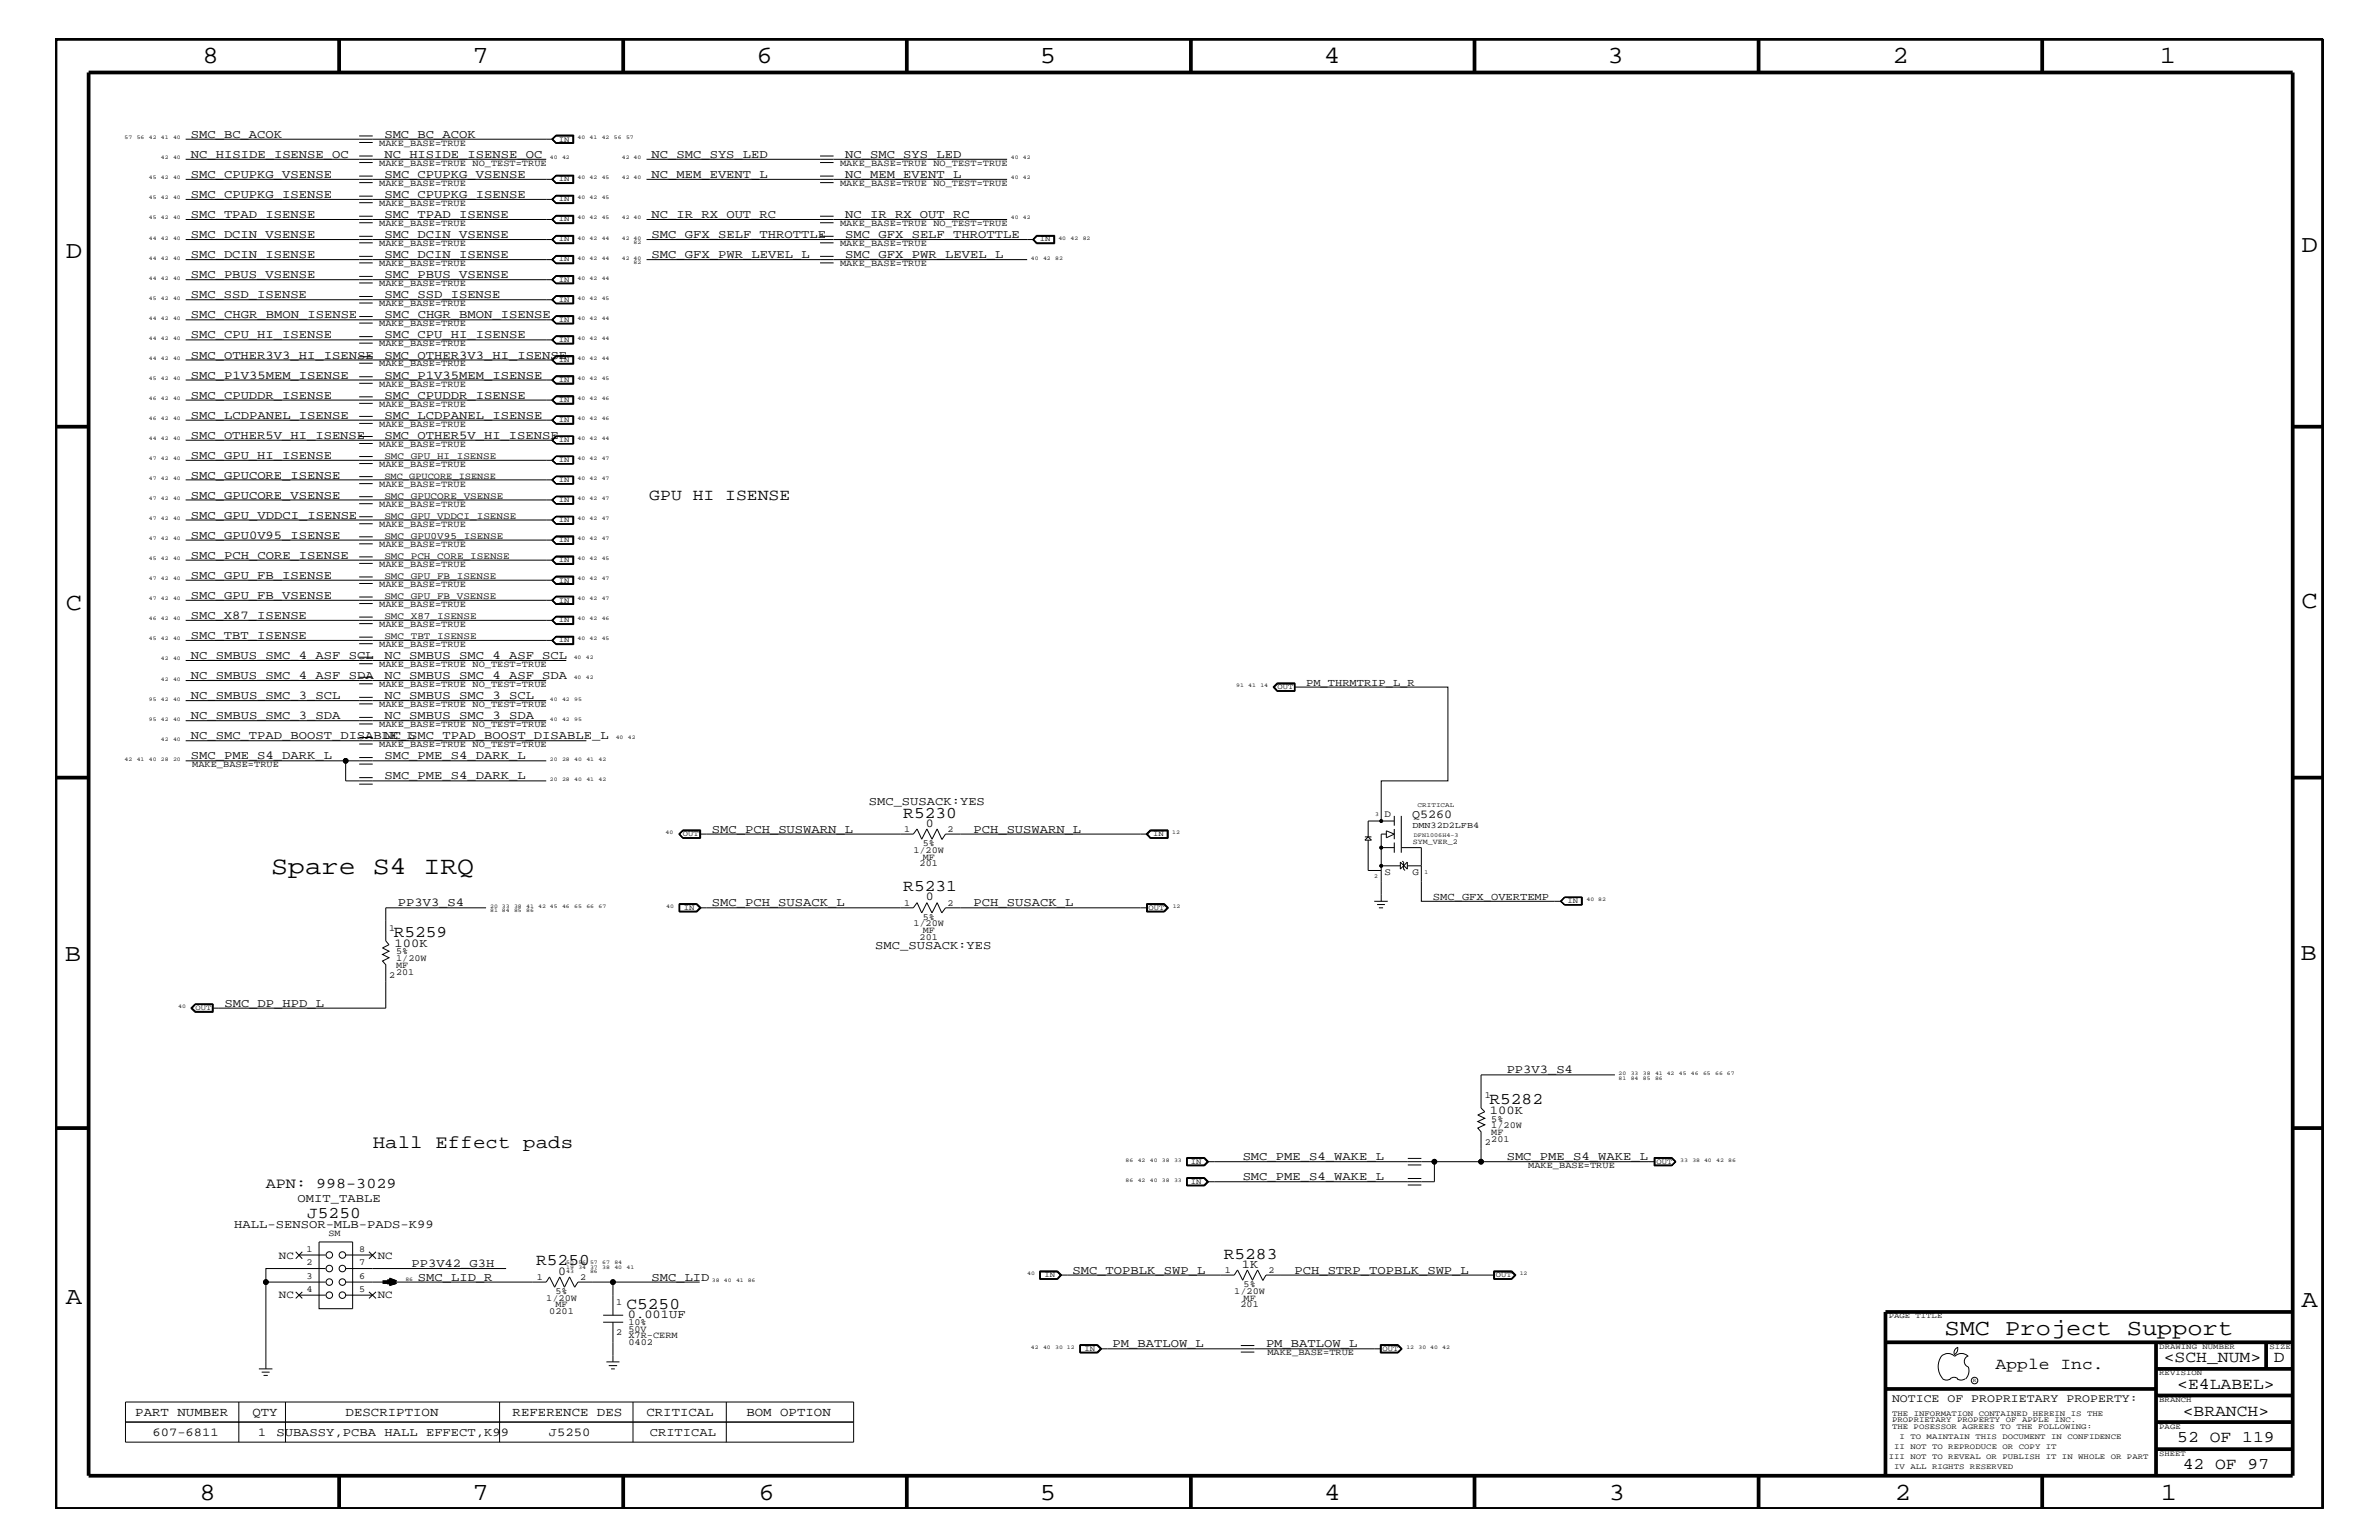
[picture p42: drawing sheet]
<svg xmlns="http://www.w3.org/2000/svg" width="432mm" height="279mm" viewBox="0 0 432 279" stroke-linecap="round" stroke-linejoin="round" font-family="sans-serif">
<defs><g id="words">
<text font-size="4.6" x="49.2" y="158.6">Spare S4 IRQ</text>
<g font-size="4.5">
<text x="36.7" y="11.5">8</text>
<text x="85.8" y="11.5">7</text>
<text x="137.3" y="11.5">6</text>
<text x="188.7" y="11.5">5</text>
<text x="240.3" y="11.5">4</text>
<text x="291.8" y="11.5">3</text>
<text x="343.5" y="11.5">2</text>
<text x="392" y="11.5">1</text>
<text x="11.9" y="46.8">D</text>
<text x="417.7" y="45.7">D</text>
<text x="11.9" y="110.6">C</text>
<text x="417.7" y="110.3">C</text>
<text x="11.8" y="174.3">B</text>
<text x="417.6" y="174.2">B</text>
<text x="11.9" y="236.7">A</text>
<text x="417.7" y="237.1">A</text>
<text x="36.2" y="272.1">8</text>
<text x="85.8" y="272.1">7</text>
<text x="137.7" y="272.1">6</text>
<text x="188.7" y="272.1">5</text>
<text x="240.4" y="272.1">4</text>
<text x="292" y="272.1">3</text>
<text x="343.9" y="272.1">2</text>
<text x="392.2" y="272.1">1</text>
</g>
<text font-size="4.1" x="352.9" y="242.3">SMC Project Support</text>
<text font-size="3.4" x="67.6" y="208.3">Hall Effect pads</text>
<g font-size="3">
<text x="117.9" y="90.7">GPU HI ISENSE</text>
<text x="164" y="148.4">R5230</text>
<text x="164" y="161.7">R5231</text>
<text x="71.5" y="170">R5259</text>
<text x="270.3" y="200.3">R5282</text>
<text x="55.8" y="220.9">J5250</text>
<text x="97.3" y="229.6">R5250</text>
<text x="222.1" y="228.4">R5283</text>
<text x="113.7" y="237.4">C5250</text>
<text x="362.2" y="248.4">Apple Inc.</text>
<text x="392.7" y="247.1">&lt;SCH_NUM&gt;</text>
<text x="395.2" y="252">&lt;E4LABEL&gt;</text>
<text x="412.7" y="247.1">D</text>
<text x="396.2" y="256.8">&lt;BRANCH&gt;</text>
<text x="395.2" y="261.6">52 OF 119</text>
<text x="396.2" y="266.6">42 OF 97</text>
</g>
<text font-size="2.7" x="48.3" y="215.6">APN: 998-3029</text>
<g font-size="2.3">
<text x="24.6" y="256.8">PART NUMBER</text>
<text x="45.8" y="256.8">QTY</text>
<text x="62.7" y="256.8">DESCRIPTION</text>
<text x="93" y="256.8">REFERENCE DES</text>
<text x="117.3" y="256.8">CRITICAL</text>
<text x="135.5" y="256.8">BOM OPTION</text>
</g>
<g font-size="2.2">
<text x="34.6" y="25">SMC_BC_ACOK</text>
<text x="34.6" y="28.6">NC_HISIDE_ISENSE_OC</text>
<text x="69.8" y="25">SMC_BC_ACOK</text>
<text x="69.8" y="28.6">NC_HISIDE_ISENSE_OC</text>
<text x="118.3" y="28.6">NC_SMC_SYS_LED</text>
<text x="153.4" y="28.6">NC_SMC_SYS_LED</text>
<text x="34.6" y="35.9">SMC_CPUPKG_ISENSE</text>
<text x="34.6" y="32.3">SMC_CPUPKG_VSENSE</text>
<text x="69.8" y="32.3">SMC_CPUPKG_VSENSE</text>
<text x="69.8" y="35.9">SMC_CPUPKG_ISENSE</text>
<text x="118.3" y="32.3">NC_MEM_EVENT_L</text>
<text x="153.4" y="32.3">NC_MEM_EVENT_L</text>
<text x="34.6" y="39.6">SMC_TPAD_ISENSE</text>
<text x="69.8" y="39.6">SMC_TPAD_ISENSE</text>
<text x="118.3" y="39.6">NC_IR_RX_OUT_RC</text>
<text x="153.4" y="39.6">NC_IR_RX_OUT_RC</text>
<text x="34.6" y="43.2">SMC_DCIN_VSENSE</text>
<text x="34.6" y="46.8">SMC_DCIN_ISENSE</text>
<text x="69.8" y="46.8">SMC_DCIN_ISENSE</text>
<text x="69.8" y="43.2">SMC_DCIN_VSENSE</text>
<text x="118.3" y="46.8">SMC_GFX_PWR_LEVEL_L</text>
<text x="118.3" y="43.2">SMC_GFX_SELF_THROTTLE</text>
<text x="153.4" y="43.2">SMC_GFX_SELF_THROTTLE</text>
<text x="153.4" y="46.8">SMC_GFX_PWR_LEVEL_L</text>
<text x="34.6" y="50.5">SMC_PBUS_VSENSE</text>
<text x="69.8" y="50.5">SMC_PBUS_VSENSE</text>
<text x="34.6" y="54.1">SMC_SSD_ISENSE</text>
<text x="34.6" y="57.8">SMC_CHGR_BMON_ISENSE</text>
<text x="69.8" y="57.8">SMC_CHGR_BMON_ISENSE</text>
<text x="69.8" y="54.1">SMC_SSD_ISENSE</text>
<text x="34.6" y="61.4">SMC_CPU_HI_ISENSE</text>
<text x="34.6" y="65.1">SMC_OTHER3V3_HI_ISENSE</text>
<text x="69.8" y="65.1">SMC_OTHER3V3_HI_ISENSE</text>
<text x="69.8" y="61.4">SMC_CPU_HI_ISENSE</text>
<text x="34.6" y="68.7">SMC_P1V35MEM_ISENSE</text>
<text x="69.8" y="68.7">SMC_P1V35MEM_ISENSE</text>
<text x="34.6" y="76">SMC_LCDPANEL_ISENSE</text>
<text x="34.6" y="72.3">SMC_CPUDDR_ISENSE</text>
<text x="69.8" y="76">SMC_LCDPANEL_ISENSE</text>
<text x="69.8" y="72.3">SMC_CPUDDR_ISENSE</text>
<text x="34.6" y="79.6">SMC_OTHER5V_HI_ISENSE</text>
<text x="34.6" y="83.3">SMC_GPU_HI_ISENSE</text>
<text x="69.8" y="79.6">SMC_OTHER5V_HI_ISENSE</text>
<text x="34.6" y="86.9">SMC_GPUCORE_ISENSE</text>
<text x="34.6" y="94.2">SMC_GPU_VDDCI_ISENSE</text>
<text x="34.6" y="90.5">SMC_GPUCORE_VSENSE</text>
<text x="34.6" y="101.4">SMC_PCH_CORE_ISENSE</text>
<text x="34.6" y="97.7">SMC_GPU0V95_ISENSE</text>
<text x="34.6" y="105">SMC_GPU_FB_ISENSE</text>
<text x="34.6" y="108.7">SMC_GPU_FB_VSENSE</text>
<text x="34.6" y="112.3">SMC_X87_ISENSE</text>
<text x="34.6" y="115.9">SMC_TBT_ISENSE</text>
<text x="34.6" y="119.6">NC_SMBUS_SMC_4_ASF_SCL</text>
<text x="69.8" y="119.6">NC_SMBUS_SMC_4_ASF_SCL</text>
<text x="34.6" y="123.2">NC_SMBUS_SMC_4_ASF_SDA</text>
<text x="69.8" y="123.2">NC_SMBUS_SMC_4_ASF_SDA</text>
<text x="34.6" y="130.5">NC_SMBUS_SMC_3_SDA</text>
<text x="34.6" y="126.9">NC_SMBUS_SMC_3_SCL</text>
<text x="69.8" y="126.9">NC_SMBUS_SMC_3_SCL</text>
<text x="69.8" y="130.5">NC_SMBUS_SMC_3_SDA</text>
<text x="34.6" y="134.1">NC_SMC_TPAD_BOOST_DISABLE_L</text>
<text x="34.6" y="137.8">SMC_PME_S4_DARK_L</text>
<text x="69.8" y="134.1">NC_SMC_TPAD_BOOST_DISABLE_L</text>
<text x="69.8" y="137.8">SMC_PME_S4_DARK_L</text>
<text x="69.8" y="141.4">SMC_PME_S4_DARK_L</text>
<text x="157.7" y="146">SMC_SUSACK:YES</text>
<text x="256.3" y="148.4">Q5260</text>
<text x="129.2" y="151.1">SMC_PCH_SUSWARN_L</text>
<text x="168" y="150.1">0</text>
<text x="176.7" y="151.1">PCH_SUSWARN_L</text>
<text x="72.2" y="164.5">PP3V3_S4</text>
<text x="129.2" y="164.5">SMC_PCH_SUSACK_L</text>
<text x="168" y="163.4">0</text>
<text x="176.7" y="164.5">PCH_SUSACK_L</text>
<text x="71.6" y="171.8">100K</text>
<text x="158.9" y="172.2">SMC_SUSACK:YES</text>
<text x="40.7" y="182.7">SMC_DP_HPD_L</text>
<text x="273.5" y="194.8">PP3V3_S4</text>
<text x="270.4" y="202.1">100K</text>
<text x="225.6" y="210.5">SMC_PME_S4_WAKE_L</text>
<text x="225.6" y="214.2">SMC_PME_S4_WAKE_L</text>
<text x="273.5" y="210.5">SMC_PME_S4_WAKE_L</text>
<text x="54" y="218">OMIT_TABLE</text>
<text x="42.5" y="222.9">HALL-SENSOR-MLB-PADS-K99</text>
<text x="74.7" y="229.9">PP3V42_G3H</text>
<text x="75.9" y="232.4">SMC_LID_R</text>
<text x="101.3" y="231.3">0</text>
<text x="118.3" y="232.4">SMC_LID</text>
<text x="194.6" y="231.1">SMC_TOPBLK_SWP_L</text>
<text x="225.4" y="230.1">1K</text>
<text x="234.9" y="231.1">PCH_STRP_TOPBLK_SWP_L</text>
<text x="114" y="239.2">0.001UF</text>
<text x="201.9" y="244.5">PM_BATLOW_L</text>
<text x="229.8" y="244.5">PM_BATLOW_L</text>
<text x="27.7" y="260.5">607-6811</text>
<text x="46.9" y="260.5">1</text>
<text x="50.2" y="260.5">SUBASSY,PCBA HALL EFFECT,K99</text>
<text x="99.6" y="260.5">J5250</text>
<text x="117.9" y="260.5">CRITICAL</text>
</g>
<text font-size="2.1" x="343.4" y="254.4">NOTICE OF PROPRIETARY PROPERTY:</text>
<g font-size="2">
<text x="50.6" y="228.4">NC</text>
<text x="68.6" y="228.4">NC</text>
<text x="50.6" y="235.6">NC</text>
<text x="68.6" y="235.6">NC</text>
</g>
<g font-size="1.9">
<text x="237.1" y="124.4">PM_THRMTRIP_L_R</text>
<text x="260.1" y="163.3">SMC_GFX_OVERTEMP</text>
</g>
<g font-size="1.8">
<text x="69.8" y="83.3">SMC_GPU_HI_ISENSE</text>
<text x="69.8" y="94.2">SMC_GPU_VDDCI_ISENSE</text>
<text x="69.8" y="90.5">SMC_GPUCORE_VSENSE</text>
<text x="69.8" y="97.7">SMC_GPU0V95_ISENSE</text>
<text x="69.8" y="101.4">SMC_PCH_CORE_ISENSE</text>
<text x="69.8" y="105">SMC_GPU_FB_ISENSE</text>
<text x="69.8" y="112.3">SMC_X87_ISENSE</text>
<text x="69.8" y="108.7">SMC_GPU_FB_VSENSE</text>
<text x="69.8" y="115.9">SMC_TBT_ISENSE</text>
<text x="251.3" y="148.2">D</text>
<text x="251.3" y="158.8">S</text>
<text x="256.4" y="158.8">G</text>
</g>
<g font-size="1.7">
<text x="68.8" y="26.5">MAKE_BASE=TRUE</text>
<text x="68.8" y="33.7">MAKE_BASE=TRUE</text>
<text x="68.8" y="30.2">MAKE_BASE=TRUE NO_TEST=TRUE</text>
<text x="152.5" y="33.7">MAKE_BASE=TRUE NO_TEST=TRUE</text>
<text x="152.5" y="30.2">MAKE_BASE=TRUE NO_TEST=TRUE</text>
<text x="68.8" y="41">MAKE_BASE=TRUE</text>
<text x="68.8" y="37.4">MAKE_BASE=TRUE</text>
<text x="152.5" y="41">MAKE_BASE=TRUE NO_TEST=TRUE</text>
<text x="68.8" y="44.6">MAKE_BASE=TRUE</text>
<text x="152.5" y="44.6">MAKE_BASE=TRUE</text>
<text x="68.8" y="51.9">MAKE_BASE=TRUE</text>
<text x="68.8" y="48.3">MAKE_BASE=TRUE</text>
<text x="152.5" y="48.3">MAKE_BASE=TRUE</text>
<text x="68.8" y="59.2">MAKE_BASE=TRUE</text>
<text x="68.8" y="55.6">MAKE_BASE=TRUE</text>
<text x="68.8" y="62.9">MAKE_BASE=TRUE</text>
<text x="68.8" y="70.1">MAKE_BASE=TRUE</text>
<text x="68.8" y="66.5">MAKE_BASE=TRUE</text>
<text x="68.8" y="77.4">MAKE_BASE=TRUE</text>
<text x="68.8" y="73.8">MAKE_BASE=TRUE</text>
<text x="68.8" y="81.1">MAKE_BASE=TRUE</text>
<text x="68.8" y="88.3">MAKE_BASE=TRUE</text>
<text x="68.8" y="84.7">MAKE_BASE=TRUE</text>
<text x="69.8" y="86.9">SMC_GPUCORE_ISENSE</text>
<text x="68.8" y="95.6">MAKE_BASE=TRUE</text>
<text x="68.8" y="92">MAKE_BASE=TRUE</text>
<text x="68.8" y="99.3">MAKE_BASE=TRUE</text>
<text x="68.8" y="106.5">MAKE_BASE=TRUE</text>
<text x="68.8" y="102.9">MAKE_BASE=TRUE</text>
<text x="68.8" y="113.7">MAKE_BASE=TRUE</text>
<text x="68.8" y="110.2">MAKE_BASE=TRUE</text>
<text x="68.8" y="117.4">MAKE_BASE=TRUE</text>
<text x="68.8" y="124.7">MAKE_BASE=TRUE NO_TEST=TRUE</text>
<text x="68.8" y="121">MAKE_BASE=TRUE NO_TEST=TRUE</text>
<text x="68.8" y="128.3">MAKE_BASE=TRUE NO_TEST=TRUE</text>
<text x="68.8" y="131.9">MAKE_BASE=TRUE NO_TEST=TRUE</text>
<text x="68.8" y="135.6">MAKE_BASE=TRUE NO_TEST=TRUE</text>
<text x="34.9" y="139.2">MAKE_BASE=TRUE</text>
<text x="164.1" y="151">1</text>
<text x="165.8" y="154.7">1/20W</text>
<text x="167.5" y="153.5">5%</text>
<text x="167.5" y="156">MF</text>
<text x="172" y="151">2</text>
<text x="166.9" y="157.2">201</text>
<text x="164.1" y="164.4">1</text>
<text x="167.5" y="166.9">5%</text>
<text x="172" y="164.4">2</text>
<text x="70.6" y="168.9">1</text>
<text x="71.9" y="173.2">5%</text>
<text x="165.8" y="168.1">1/20W</text>
<text x="166.9" y="170.5">201</text>
<text x="167.5" y="169.3">MF</text>
<text x="70.6" y="177.4">2</text>
<text x="71.9" y="174.4">1/20W</text>
<text x="71.9" y="176.8">201</text>
<text x="71.9" y="175.6">MF</text>
<text x="269.5" y="199.2">1</text>
<text x="270.7" y="203.5">5%</text>
<text x="269.5" y="207.7">2</text>
<text x="270.7" y="204.7">1/20W</text>
<text x="270.7" y="207.1">201</text>
<text x="270.7" y="205.9">MF</text>
<text x="277.4" y="211.9">MAKE_BASE=TRUE</text>
<text x="55.6" y="227.1">1</text>
<text x="59.6" y="224.3">SM</text>
<text x="65.2" y="227.1">8</text>
<text x="55.6" y="232">3</text>
<text x="55.6" y="229.6">2</text>
<text x="65.2" y="229.6">7</text>
<text x="65.2" y="232">6</text>
<text x="97.5" y="232.2">1</text>
<text x="105.3" y="232.2">2</text>
<text x="222.3" y="231">1</text>
<text x="225.7" y="233.5">5%</text>
<text x="230.2" y="231">2</text>
<text x="55.6" y="234.4">4</text>
<text x="65.2" y="234.4">5</text>
<text x="99.1" y="236">1/20W</text>
<text x="99.7" y="238.4">0201</text>
<text x="100.8" y="234.7">5%</text>
<text x="100.8" y="237.2">MF</text>
<text x="111.8" y="236.8">1</text>
<text x="224" y="234.7">1/20W</text>
<text x="225.2" y="237.2">201</text>
<text x="225.7" y="236">MF</text>
<text x="111.8" y="242.3">2</text>
<text x="114" y="241.6">50V</text>
<text x="114" y="240.5">10%</text>
<text x="114" y="244">0402</text>
<text x="114" y="242.8">X7R-CERM</text>
<text x="230" y="245.9">MAKE_BASE=TRUE</text>
</g>
<text font-size="1.6" x="256.4" y="150.2">DMN32D2LFB4</text>
<g font-size="1.4">
<text x="101.4" y="25.7">IN</text>
<text x="101.4" y="32.9">IN</text>
<text x="101.4" y="40.2">IN</text>
<text x="101.4" y="36.5">IN</text>
<text x="101.4" y="47.4">IN</text>
<text x="101.4" y="43.8">IN</text>
<text x="188.7" y="43.8">IN</text>
<text x="101.4" y="51.1">IN</text>
<text x="101.4" y="58.4">IN</text>
<text x="101.4" y="54.7">IN</text>
<text x="101.4" y="65.6">IN</text>
<text x="101.4" y="62">IN</text>
<text x="101.4" y="69.3">IN</text>
<text x="101.4" y="76.6">IN</text>
<text x="101.4" y="72.9">IN</text>
<text x="101.4" y="80.2">IN</text>
<text x="101.4" y="83.8">IN</text>
<text x="101.4" y="87.5">IN</text>
<text x="101.4" y="94.8">IN</text>
<text x="101.4" y="91.1">IN</text>
<text x="101.4" y="98.4">IN</text>
<text x="101.4" y="102.1">IN</text>
<text x="101.4" y="105.7">IN</text>
<text x="101.4" y="109.3">IN</text>
<text x="101.4" y="112.9">IN</text>
<text x="101.4" y="116.5">IN</text>
<text x="231.9" y="125.1">OUT</text>
<text x="124" y="151.8">OUT</text>
<text x="209.3" y="151.8">IN</text>
<text x="256.5" y="153.2">SYM_VER_2</text>
<text x="124.1" y="165">IN</text>
<text x="208.4" y="165">OUT</text>
<text x="284.5" y="163.9">IN</text>
<text x="35.5" y="183.2">OUT</text>
<text x="216.2" y="214.7">IN</text>
<text x="216.2" y="211.1">IN</text>
<text x="300.7" y="211.1">OUT</text>
<text x="189.6" y="231.8">IN</text>
<text x="271.5" y="231.8">OUT</text>
<text x="342.8" y="239.2">PAGE TITLE</text>
<text x="196.8" y="245.1">IN</text>
<text x="251" y="245.1">OUT</text>
<text x="391.9" y="244.7">DRAWING NUMBER</text>
<text x="411.9" y="244.7">SIZE</text>
<text x="391.9" y="249.5">REVISION</text>
<text x="343.4" y="256.8">THE INFORMATION CONTAINED HEREIN IS THE</text>
<text x="391.9" y="254.4">BRANCH</text>
<text x="343.4" y="258">PROPRIETARY PROPERTY OF APPLE INC.</text>
<text x="343.4" y="259.3">THE POSESSOR AGREES TO THE FOLLOWING:</text>
<text x="343.8" y="262.9">II NOT TO REPRODUCE OR COPY IT</text>
<text x="344.8" y="261.1">I TO MAINTAIN THIS DOCUMENT IN CONFIDENCE</text>
<text x="391.9" y="259.3">PAGE</text>
<text x="342.8" y="264.7">III NOT TO REVEAL OR PUBLISH IT IN WHOLE OR PART</text>
<text x="343.8" y="266.6">IV ALL RIGHTS RESERVED</text>
<text x="391.9" y="264.1">SHEET</text>
</g>
<text font-size="1.2" x="257.3" y="146.5">CRITICAL</text>
<g font-size="1.1">
<text x="249.6" y="148.1">3</text>
<text x="256.6" y="151.8">DFN1006H4-3</text>
<text x="249.4" y="159.4">2</text>
<text x="258.6" y="158.6">1</text>
</g>
<g font-size="1">
<text x="22.6" y="25.3">57</text>
<text x="24.8" y="25.3">56</text>
<text x="27" y="25.3">42</text>
<text x="29.2" y="25.3">41</text>
<text x="29.2" y="28.9">42</text>
<text x="31.4" y="25.3">40</text>
<text x="31.4" y="28.9">40</text>
<text x="99.8" y="28.9">40</text>
<text x="102" y="28.9">42</text>
<text x="104.8" y="25.3">40</text>
<text x="107" y="25.3">41</text>
<text x="109.2" y="25.3">42</text>
<text x="111.4" y="25.3">56</text>
<text x="112.9" y="28.9">42 40</text>
<text x="113.6" y="25.3">57</text>
<text x="183.5" y="28.9">40</text>
<text x="185.7" y="28.9">42</text>
<text x="27" y="32.5">45</text>
<text x="29.2" y="32.5">42</text>
<text x="31.4" y="32.5">40</text>
<text x="104.8" y="32.5">40</text>
<text x="107" y="32.5">42</text>
<text x="109.2" y="32.5">45</text>
<text x="112.9" y="32.5">42 40</text>
<text x="183.5" y="32.5">40</text>
<text x="185.7" y="32.5">42</text>
<text x="27" y="36.2">45</text>
<text x="27" y="39.8">45</text>
<text x="29.2" y="36.2">42</text>
<text x="29.2" y="39.8">42</text>
<text x="31.4" y="36.2">40</text>
<text x="31.4" y="39.8">40</text>
<text x="104.8" y="39.8">40</text>
<text x="104.8" y="36.2">40</text>
<text x="107" y="39.8">42</text>
<text x="107" y="36.2">42</text>
<text x="109.2" y="39.8">45</text>
<text x="109.2" y="36.2">45</text>
<text x="112.9" y="39.8">42 40</text>
<text x="183.5" y="39.8">40</text>
<text x="185.7" y="39.8">42</text>
<text x="27" y="43.5">44</text>
<text x="27" y="47.1">44</text>
<text x="29.2" y="43.5">42</text>
<text x="29.2" y="47.1">42</text>
<text x="31.4" y="43.5">40</text>
<text x="31.4" y="47.1">40</text>
<text x="104.8" y="47.1">40</text>
<text x="104.8" y="43.5">40</text>
<text x="107" y="47.1">42</text>
<text x="107" y="43.5">42</text>
<text x="109.2" y="47.1">44</text>
<text x="109.2" y="43.5">44</text>
<text x="112.9" y="43.5">42 40</text>
<text x="112.9" y="47.1">42 40</text>
<text x="115" y="44.3">82</text>
<text x="115" y="47.9">82</text>
<text x="187.1" y="47.1">40</text>
<text x="189.3" y="47.1">42</text>
<text x="191.5" y="47.1">82</text>
<text x="192.1" y="43.5">40</text>
<text x="194.3" y="43.5">42</text>
<text x="196.5" y="43.5">82</text>
<text x="27" y="50.7">44</text>
<text x="29.2" y="50.7">42</text>
<text x="31.4" y="50.7">40</text>
<text x="104.8" y="50.7">40</text>
<text x="107" y="50.7">42</text>
<text x="109.2" y="50.7">44</text>
<text x="27" y="54.4">45</text>
<text x="27" y="58">44</text>
<text x="29.2" y="54.4">42</text>
<text x="29.2" y="58">42</text>
<text x="31.4" y="54.4">40</text>
<text x="31.4" y="58">40</text>
<text x="104.8" y="58">40</text>
<text x="104.8" y="54.4">40</text>
<text x="107" y="58">42</text>
<text x="107" y="54.4">42</text>
<text x="109.2" y="58">44</text>
<text x="109.2" y="54.4">45</text>
<text x="27" y="61.7">44</text>
<text x="27" y="65.3">44</text>
<text x="29.2" y="61.7">42</text>
<text x="29.2" y="65.3">42</text>
<text x="31.4" y="61.7">40</text>
<text x="31.4" y="65.3">40</text>
<text x="104.8" y="65.3">40</text>
<text x="104.8" y="61.7">40</text>
<text x="107" y="65.3">42</text>
<text x="107" y="61.7">42</text>
<text x="109.2" y="65.3">44</text>
<text x="109.2" y="61.7">44</text>
<text x="27" y="68.9">45</text>
<text x="29.2" y="68.9">42</text>
<text x="31.4" y="68.9">40</text>
<text x="104.8" y="68.9">40</text>
<text x="107" y="68.9">42</text>
<text x="109.2" y="68.9">45</text>
<text x="27" y="76.2">46</text>
<text x="27" y="72.6">46</text>
<text x="29.2" y="76.2">42</text>
<text x="29.2" y="72.6">42</text>
<text x="31.4" y="76.2">40</text>
<text x="31.4" y="72.6">40</text>
<text x="104.8" y="76.2">40</text>
<text x="104.8" y="72.6">40</text>
<text x="107" y="76.2">42</text>
<text x="107" y="72.6">42</text>
<text x="109.2" y="76.2">46</text>
<text x="109.2" y="72.6">46</text>
<text x="27" y="79.9">44</text>
<text x="27" y="83.5">47</text>
<text x="29.2" y="79.9">42</text>
<text x="29.2" y="83.5">42</text>
<text x="31.4" y="79.9">40</text>
<text x="31.4" y="83.5">40</text>
<text x="104.8" y="79.9">40</text>
<text x="104.8" y="83.5">40</text>
<text x="107" y="79.9">42</text>
<text x="107" y="83.5">42</text>
<text x="109.2" y="79.9">44</text>
<text x="109.2" y="83.5">47</text>
<text x="27" y="87.1">47</text>
<text x="29.2" y="87.1">42</text>
<text x="31.4" y="87.1">40</text>
<text x="104.8" y="87.1">40</text>
<text x="107" y="87.1">42</text>
<text x="109.2" y="87.1">47</text>
<text x="27" y="94.3">47</text>
<text x="27" y="90.7">47</text>
<text x="29.2" y="94.3">42</text>
<text x="29.2" y="90.7">42</text>
<text x="31.4" y="94.3">40</text>
<text x="31.4" y="90.7">40</text>
<text x="104.8" y="94.3">40</text>
<text x="104.8" y="90.7">40</text>
<text x="107" y="94.3">42</text>
<text x="107" y="90.7">42</text>
<text x="109.2" y="94.3">47</text>
<text x="109.2" y="90.7">47</text>
<text x="27" y="101.6">45</text>
<text x="27" y="98">47</text>
<text x="29.2" y="101.6">42</text>
<text x="29.2" y="98">42</text>
<text x="31.4" y="101.6">40</text>
<text x="31.4" y="98">40</text>
<text x="104.8" y="101.6">40</text>
<text x="104.8" y="98">40</text>
<text x="107" y="101.6">42</text>
<text x="107" y="98">42</text>
<text x="109.2" y="101.6">45</text>
<text x="109.2" y="98">47</text>
<text x="27" y="105.3">47</text>
<text x="29.2" y="105.3">42</text>
<text x="31.4" y="105.3">40</text>
<text x="104.8" y="105.3">40</text>
<text x="107" y="105.3">42</text>
<text x="109.2" y="105.3">47</text>
<text x="27" y="108.9">47</text>
<text x="27" y="112.6">46</text>
<text x="29.2" y="108.9">42</text>
<text x="29.2" y="112.6">42</text>
<text x="31.4" y="108.9">40</text>
<text x="31.4" y="112.6">40</text>
<text x="104.8" y="108.9">40</text>
<text x="104.8" y="112.6">40</text>
<text x="107" y="108.9">42</text>
<text x="107" y="112.6">42</text>
<text x="109.2" y="108.9">47</text>
<text x="109.2" y="112.6">46</text>
<text x="27" y="116.2">45</text>
<text x="29.2" y="116.2">42</text>
<text x="29.2" y="119.8">42</text>
<text x="31.4" y="116.2">40</text>
<text x="31.4" y="119.8">40</text>
<text x="104.1" y="119.6">40</text>
<text x="104.8" y="116.2">40</text>
<text x="106.3" y="119.6">42</text>
<text x="107" y="116.2">42</text>
<text x="109.2" y="116.2">45</text>
<text x="29.2" y="123.5">42</text>
<text x="31.4" y="123.5">40</text>
<text x="104.1" y="123.2">40</text>
<text x="106.3" y="123.2">42</text>
<text x="224.4" y="124.7">91</text>
<text x="226.6" y="124.7">41</text>
<text x="228.8" y="124.7">14</text>
<text x="27" y="130.8">95</text>
<text x="27" y="127.1">95</text>
<text x="29.2" y="130.8">42</text>
<text x="29.2" y="127.1">42</text>
<text x="31.4" y="130.8">40</text>
<text x="31.4" y="127.1">40</text>
<text x="99.8" y="127.1">40</text>
<text x="99.8" y="130.8">40</text>
<text x="102" y="127.1">42</text>
<text x="102" y="130.8">42</text>
<text x="104.2" y="127.1">95</text>
<text x="104.2" y="130.8">95</text>
<text x="29.2" y="134.4">42</text>
<text x="31.4" y="134.4">40</text>
<text x="111.8" y="134.1">40</text>
<text x="114" y="134.1">42</text>
<text x="22.6" y="138">42</text>
<text x="24.8" y="138">41</text>
<text x="27" y="138">40</text>
<text x="29.2" y="138">28</text>
<text x="31.4" y="138">20</text>
<text x="99.8" y="138">20</text>
<text x="99.8" y="141.7">20</text>
<text x="102" y="138">28</text>
<text x="102" y="141.7">28</text>
<text x="104.2" y="138">40</text>
<text x="104.2" y="141.7">40</text>
<text x="106.4" y="138">41</text>
<text x="106.4" y="141.7">41</text>
<text x="108.6" y="138">42</text>
<text x="108.6" y="141.7">42</text>
<text x="120.8" y="151.3">40</text>
<text x="212.8" y="151.3">12</text>
<text x="89" y="164.7">20 33</text>
<text x="89" y="165.6">81 84</text>
<text x="93.3" y="164.7">38</text>
<text x="93.3" y="165.6">85</text>
<text x="95.5" y="164.7">41</text>
<text x="95.5" y="165.6">86</text>
<text x="97.7" y="164.7">42 45</text>
<text x="102" y="164.7">46</text>
<text x="104.2" y="164.7">65</text>
<text x="106.4" y="164.7">66</text>
<text x="108.6" y="164.7">67</text>
<text x="120.9" y="164.7">40</text>
<text x="212.9" y="164.7">12</text>
<text x="288" y="163.5">40 82</text>
<text x="32.3" y="182.9">40</text>
<text x="293.8" y="195">20</text>
<text x="293.8" y="195.9">81</text>
<text x="296" y="195">33</text>
<text x="296" y="195.9">84</text>
<text x="298.2" y="195">38</text>
<text x="298.2" y="195.9">85</text>
<text x="300.4" y="195">41 42</text>
<text x="300.4" y="195.9">86</text>
<text x="304.7" y="195">45</text>
<text x="306.9" y="195">46</text>
<text x="309.1" y="195">65</text>
<text x="311.3" y="195">66 67</text>
<text x="204.3" y="214.4">86</text>
<text x="204.3" y="210.8">86</text>
<text x="206.5" y="214.4">42</text>
<text x="206.5" y="210.8">42</text>
<text x="208.7" y="214.4">40</text>
<text x="208.7" y="210.8">40</text>
<text x="210.9" y="214.4">38</text>
<text x="210.9" y="210.8">38</text>
<text x="213.1" y="214.4">33</text>
<text x="213.1" y="210.8">33</text>
<text x="305" y="210.8">33</text>
<text x="307.2" y="210.8">38 40</text>
<text x="311.5" y="210.8">42</text>
<text x="313.7" y="210.8">86</text>
<text x="73.6" y="232.4">86</text>
<text x="102.8" y="230.2">19</text>
<text x="102.8" y="231">43</text>
<text x="102.8" y="229.3">50</text>
<text x="105" y="230.2">34 37</text>
<text x="105" y="229.3">56 57</text>
<text x="107.1" y="231">86</text>
<text x="109.3" y="230.2">38</text>
<text x="109.3" y="229.3">67</text>
<text x="111.5" y="230.2">40</text>
<text x="111.5" y="229.3">84</text>
<text x="113.7" y="230.2">41</text>
<text x="129.2" y="232.6">38</text>
<text x="131.4" y="232.6">40</text>
<text x="133.6" y="232.6">41 86</text>
<text x="186.4" y="231.3">40</text>
<text x="275.8" y="231.3">12</text>
<text x="187.1" y="244.7">42</text>
<text x="189.3" y="244.7">40</text>
<text x="191.5" y="244.7">30 12</text>
<text x="255.3" y="244.7">12</text>
<text x="257.5" y="244.7">30 40</text>
<text x="261.8" y="244.7">42</text>
<text x="358.1" y="250.7">R</text>
</g>
</g></defs>
<g fill="none" stroke="#000" stroke-width=".18">
<path d="M33.7 39.8h66.6M33.7 36.2h66.6M33.7 32.5h66.6M33.7 25.3h66.6M33.7 28.9h65.4M65.2 39.2h2.4M65.2 36.8h2.4M65.2 35.6h2.4M65.2 33.1h2.4M65.2 31.9h2.4M65.2 25.9h2.4M65.2 24.7h2.4"/>
<path d="M65.2 28.3h2.4M65.2 29.5h2.4M100.2 25.3l.7-.8h3.2v1.5h-3.2zM100.2 32.5l.7-.7h3.2v1.5h-3.2zM100.2 36.2l.7-.8h3.2v1.5h-3.2zM100.2 39.8l.7-.7h3.2v1.5h-3.2zM100.2 25.3l.7-.7h3.2v1.4M100.2 39.8l.7 .7M100.2 36.2l.7 .7M100.2 32.5l.7 .7M100.3 39.8l.6-.6h3.1v1.2h-3.1zM100.3 32.5l.6-.6h3.1v1.2h-3.1z"/>
<path d="M100.9 35.6h3.1v1.2h-3.1l-.6-.6zM100.9 24.7l-.6 .6 .6 .6h3.1v-1.2M100.9 31.9h3.2v1.3h-3.2M100.9 35.5h3.2v1.4h-3.2M100.9 39.1h3.2v1.4h-3.2M100.9 39.1l-.7 .7M100.9 39.1l-.7 .7 .7 .7M100.9 35.5l-.7 .7M100.9 35.5l-.7 .7 .7 .7M100.9 31.9l-.7 .6M100.9 31.9l-.7 .6 .7 .7M100.9 24.7l-.7 .6 .7 .6h3.2"/>
<path d="M100.9 24.7h3.2M117.3 39.8h65.5M117.3 32.5h65.5M117.3 28.9h65.5M148.8 39.2h2.5M148.8 33.1h2.5M148.8 31.9h2.5M148.8 28.3h2.5M148.8 29.5h2.5M33.7 58h66.6M33.7 54.4h66.6M33.7 50.7h66.6"/>
<path d="M33.7 47.1h66.6M33.7 43.5h66.6M65.2 58.6h2.4M65.2 57.4h2.4M65.2 55h2.4M65.2 53.8h2.4M65.2 51.3h2.4M65.2 50.2h2.4M65.2 47.7h2.4M65.2 46.5h2.4M65.2 44.1h2.4M65.2 42.9h2.4"/>
<path d="M65.2 40.4h2.4M100.2 43.5l.7-.8h3.2v1.5h-3.2zM100.2 47.1l.7-.8h3.2v1.6h-3.2zM100.2 50.7l.7-.7h3.2v1.5h-3.2zM100.2 54.4l.7-.8h3.2v1.5h-3.2zM100.2 58l.7-.7h3.2v1.5h-3.2zM100.2 58l.7 .7M100.2 54.4l.7 .7M100.2 50.7l.7 .7M100.2 47.1l.7 .7M100.2 43.5l.7 .6M100.3 58l.6-.6h3.1v1.2h-3.1z"/>
<path d="M100.3 50.7l.6-.5h3.1v1.1h-3.1zM100.3 43.5l.6-.6h3.1v1.2h-3.1zM100.9 53.8h3.1v1.2h-3.1l-.6-.6zM100.9 46.5h3.1v1.2h-3.1l-.6-.6zM100.9 42.8h3.2v1.3h-3.2M100.9 46.4h3.2v1.4h-3.2M100.9 50.1h3.2v1.3h-3.2M100.9 53.7h3.2v1.4h-3.2M100.9 57.3h3.2v1.4h-3.2M100.9 57.3l-.7 .7M100.9 57.3l-.7 .7 .7 .7M100.9 53.7l-.7 .7"/>
<path d="M100.9 53.7l-.7 .7 .7 .7M100.9 50.1l-.7 .6M100.9 50.1l-.7 .6 .7 .7M100.9 46.4l-.7 .7M100.9 46.4l-.7 .7 .7 .7M100.9 42.8l-.7 .7M100.9 42.8l-.7 .7 .7 .6M117.3 47.1h69.1M117.3 43.5h70.3M148.8 47.7h2.5M148.8 46.5h2.5M148.8 44.1h2.5"/>
<path d="M148.8 42.9h2.5M148.8 40.4h2.5M187.5 43.5l.7 .6M187.6 43.5l.6-.6h3.1v1.2h-3.1zM188.1 42.7h3.3v1.5h-3.3l-.6-.7zM188.2 42.8h3.1v1.3h-3.1M188.2 42.8l-.7 .7M188.2 42.8l-.7 .7 .7 .6M33.7 79.9h66.6M33.7 76.2h66.6M33.7 72.6h66.6M33.7 68.9h66.6"/>
<path d="M33.7 65.3h66.6M33.7 61.7h66.6M65.2 79.2h2.4M65.2 76.8h2.4M65.2 75.6h2.4M65.2 73.2h2.4M65.2 72h2.4M65.2 69.5h2.4M65.2 68.4h2.4M65.2 65.9h2.4M65.2 64.7h2.4M65.2 62.3h2.4"/>
<path d="M65.2 61.1h2.4M100.2 61.7l.7-.8h3.2v1.5h-3.2zM100.2 65.3l.7-.8h3.2v1.6h-3.2zM100.2 68.9l.7-.7h3.2v1.5h-3.2zM100.2 72.6l.7-.8h3.2v1.5h-3.2zM100.2 76.2l.7-.7h3.2v1.5h-3.2zM100.2 79.9l.7-.8h3.2v1.4h-3.2zM100.2 65.3l.7 .7M100.2 61.7l.7 .6M100.3 61.7l.6-.6h3.1v1.2h-3.1zM100.9 79.2l-.6 .7 .6 .6M100.9 75.6l-.6 .6 .6 .6"/>
<path d="M100.9 73.2l-.6-.6 .6-.6h3.1v1.2M100.9 69.5l-.6-.6 .6-.5h3.1v1.1M100.9 64.7h3.1v1.2h-3.1l-.6-.6zM100.9 61h3.2v1.3h-3.2M100.9 79.2l-.7 .7 .7 .6M100.9 79.2h3.2M100.9 76.8h3.2M100.9 75.6l-.7 .6 .7 .6M100.9 75.6h3.2M100.9 73.2h3.2M100.9 69.5h3.2M100.9 61l-.7 .7"/>
<path d="M100.9 61l-.7 .7 .7 .6M104 75.6v1.2M104 79.2v1.3M104.1 64.5v1.5h-3.2M104.1 68.2v1.4h-3.2l-.7-.7M104.1 71.8v1.5h-3.2l-.7-.7M104.1 75.5v1.4h-3.2l-.7-.7M104.1 79.1v1.4M104.1 71.9h-3.2l-.7 .7 .7 .6M104.1 68.3h-3.2l-.7 .6 .7 .6M104.1 64.6h-3.2l-.7 .7 .7 .7M33.7 87.1h66.6"/>
<path d="M33.7 94.3h66.6M33.7 90.7h66.6M33.7 98h66.6M33.7 83.5h66.6M65.2 87.7h2.4M65.2 86.5h2.4M65.2 80.5h2.4M65.2 95h2.4M65.2 93.8h2.4M65.2 91.4h2.4M65.2 90.1h2.4M65.2 98.7h2.4"/>
<path d="M65.2 97.4h2.4M65.2 82.8h2.4M65.2 84.1h2.4M100.2 87.1l.7-.7h3.2v1.4h-3.2zM100.2 83.5l.7-.8h3.2v1.5h-3.2zM100.2 90.7l.7-.7h3.2v1.5h-3.2zM100.2 94.3l.7-.6h3.2v1.4h-3.2zM100.2 98l.7-.8h3.2v1.5h-3.2zM100.2 98l.7-.7h3.2v1.4M100.9 86.5l-.6 .6 .6 .6M100.9 93.8l-.6 .5 .6 .7M100.9 90.1l-.6 .6 .6 .7"/>
<path d="M100.9 97.4l-.6 .6 .6 .7M100.9 82.8l-.6 .7 .6 .6M100.9 87.7h3.2M100.9 86.5l-.7 .6 .7 .6M100.9 86.5h3.2M100.9 80.5h3.2M100.9 95h3.2M100.9 93.8l-.7 .5 .7 .7M100.9 93.8h3.2M100.9 91.4h3.2M100.9 90.1l-.7 .6 .7 .7M100.9 90.1h3.2"/>
<path d="M100.9 98.7h3.2M100.9 97.4l-.7 .6 .7 .7M100.9 97.4h3.2M100.9 82.8h3.2M100.9 84.1h3.2M100.9 82.8l-.7 .7 .7 .6M104 82.8v1.3M104 86.5v1.2M104 90.1v1.3M104 93.8v1.2M104 97.4v1.3M104.1 82.7v1.5"/>
<path d="M104.1 86.4v1.4M104.1 90v1.5M104.1 93.7v1.4M33.7 112.6h66.6M33.7 108.9h66.6M33.7 101.6h66.6M33.7 105.3h66.6M33.7 116.2h66.6M33.7 119.8h69.1M65.2 112h2.4M65.2 113.1h2.4M65.2 108.3h2.4"/>
<path d="M65.2 109.5h2.4M65.2 102.2h2.4M65.2 101h2.4M65.2 105.9h2.4M65.2 104.7h2.4M65.2 116.8h2.4M65.2 115.6h2.4M65.2 119.2h2.4M100.2 101.6l.7-.7h3.2v1.5h-3.2zM100.2 105.3l.7-.8h3.2v1.5h-3.2zM100.2 108.9l.7-.8h3.2v1.6h-3.2zM100.2 112.6l.7-.8h3.2v1.5h-3.2z"/>
<path d="M100.2 116.2l.7-.8h3.2v1.6h-3.2zM100.2 101.6l.7-.6h3.2v1.4M100.2 105.3l.7-.7h3.2v1.4M100.2 112.6l.7 .6M100.2 116.2l.7 .7M100.3 112.6l.6-.6h3.1v1.1h-3.1zM100.9 101l-.6 .6 .6 .6h3.1v-1.2M100.9 104.7l-.6 .6 .6 .6h3.1v-1.2M100.9 108.3h3.1v1.2h-3.1l-.6-.6zM100.9 115.6h3.1v1.2h-3.1l-.6-.6zM100.9 108.2h3.2v1.5M100.9 111.9h3.2v1.3h-3.2"/>
<path d="M100.9 115.5h3.2v1.4h-3.2M100.9 101l-.7 .6 .7 .7h3.2M100.9 101h3.2M100.9 104.7l-.7 .6 .7 .6h3.2M100.9 104.7h3.2M100.9 108.2l-.7 .7M100.9 108.2l-.7 .7 .7 .7h3.2M100.9 111.9l-.7 .7M100.9 111.9l-.7 .7 .7 .6M100.9 115.5l-.7 .7M100.9 115.5l-.7 .7 .7 .7M33.7 138h65.4"/>
<path d="M33.7 134.4h72.7M33.7 130.8h65.4M33.7 127.1h65.4M33.7 123.5h65.4M62.7 138v3.7h36.4M65.2 124.1h2.4M65.2 137.4h2.4M65.2 138.6h2.4M65.2 133.8h2.4M65.2 135h2.4M65.2 130.2h2.4M65.2 131.3h2.4"/>
<path d="M65.2 126.5h2.4M65.2 127.7h2.4M65.2 122.9h2.4M65.2 120.4h2.4M231.1 124.7l.7-.8h3.2v1.5h-3.2zM231.2 124.7l.6-.6h3.2v1.2h-3.2zM231.9 124.1l-.6 .6 .6 .6M235 124.7h27.8v17h-12.1v7.3M235 124h-3.2l-.7 .7 .7 .7M65.2 141.1h2.4M65.2 142.3h2.4M123.2 151.3l.8-.7h3.2v1.5h-3.2z"/>
<path d="M123.3 151.3l.7-.6h3.1v1.4M123.3 151.3l.7 .7M123.3 151.3l.7 .8M124 150.7l-.6 .6 .6 .7M124 152h3.1M124 150.7h3.1M124 150.7l-.7 .6M127 151.3h38.8l.7-.9 .8 1.9 .9-1.9 1 1.9 .9-1.9 .8 1.9M127 150.7v1.3M208 151.3l.8-.7h3.2v1.5h-3.2zM208.3 151.3h-36.7l-.7 1M208.8 150.7h3.1v1.3h-3.1l-.6-.7z"/>
<path d="M208.9 150.7l-.6 .6 .6 .7M211.8 150.7v1.3M212 150.7h-3.2l-.7 .6 .7 .8M247.7 151.8h1.2M247.7 152.4l.6-.6 .6 .6zM248.3 152.4v5.5h2.4M250.7 153.8h2.4M250.7 157.1h3.5M251.6 151.3h-.9v12.2M251.6 150.7l1.5 .6-1.5 .7zM253.1 149h-4.8v2.8M253.1 148v1.8"/>
<path d="M253.1 150.4v1.9M253.1 152.9v1.8M254.2 156.4v1.3l1.2-1.3v1.3zM254.3 153.8h3.7v9.7h25.4M254.3 148v6.7M254.5 156.2l.3 .2v1.3l.2 .2M255.4 157.1h2.6M88.2 164.7h-18.2v6l.6 .7-1.2 .6 1.2 .6-1.2 .6 1.2 .6-1.2 .6 .6 .6v7.9h-31.5M123.3 164h3.2l.7 .7-.7 .7h-3.2M123.3 163.9h3.2l.8 .8-.8 .8h-3.2zM123.4 164.1h3l.6 .6M123.4 164v1.4"/>
<path d="M126.4 164l.7 .7-.7 .7M127 164.7h38.8l.7-.9 .8 1.8 .9-1.8 1 1.8 .9-1.8 .8 1.8 .7-.9h36.7M127 164.7l-.6 .6h-3M208.1 163.9h3.2l.8 .8-.8 .8h-3.2zM208.1 165.4h3.2M208.1 164h3.2M208.2 164v1.4M208.3 164.1h2.9l.6 .6-.6 .6h-2.9zM211.3 164l.7 .7-.7 .7M211.3 164l.6 .7-.6 .7M249.4 163.5h2.5M249.9 164.1h1.5"/>
<path d="M250.3 164.7h.7M283.3 163.5l.7 .7M283.3 163.5l.7 .6M284 162.8l-.6 .7 .6 .6M284 164.1h3.1M284 162.8l-.8 .7 .8 .7M284 162.8h3.2v1.4h-3.2M284 162.8l-.7 .7M284 162.8h3.1M287 162.8v1.3M287.1 162.8v1.4M35.4 182.1h3.3v1.6h-3.3l-.8-.8z"/>
<path d="M35.5 182.2l-.6 .7 .6 .6M35.5 182.1l-.8 .8 .8 .7h3.1v-1.5M35.5 182.2l-.7 .7 .7 .6M35.5 183.5h3.1M35.5 182.2h3.1M38.5 182.2v1.3M293.1 195h-24.3v6l.7 .7-1.3 .6 1.3 .6-1.3 .6 1.3 .6-1.3 .6 .6 .6v5.5h-8.4M215.4 213.6h3.2l.8 .8-.8 .8h-3.2zM215.4 210h3.2l.8 .8-.8 .7h-3.2zM215.4 215.1h3.2M215.4 213.7h3.2M215.4 211.4h3.2"/>
<path d="M215.4 210.1h3.2M215.5 213.8h3l.6 .6-.6 .6h-3M215.5 210.2h3l.6 .6-.6 .6h-3M215.5 210.1v1.3M215.5 213.7v1.4M218.6 213.7l.7 .7-.7 .7M218.6 213.7l.6 .7-.6 .7M218.6 210.1l.7 .7-.7 .6M218.6 210.1l.6 .7-.6 .6M219.1 210.8h41.3v3.6h-41.3M255.5 215h2.5M255.5 213.8h2.5"/>
<path d="M255.5 211.4h2.5M255.5 210.2h2.5M268.8 210.8h31.6M300.2 210h3.2l.8 .8-.8 .7h-3.2zM300.3 210.1h3.1l.7 .7-.7 .6h-3.1zM300.4 210.2h3l.6 .6-.6 .6h-3zM53.7 234.4l1.2 1.2M53.7 227.1l1.2 1.3M54.3 227.7h4.8M54.3 235h4.8M54.9 234.4l-1.2 1.2M54.9 227.1l-1.2 1.3"/>
<path d="M57.9 225.3h6.1v12.1h-6.1zM59.1 232.6h-10.8v15.8M59.1 230.2h-10.8v2.4M62.7 227.7h4.9M62.7 230.2h29.2M62.7 235h4.9M62.7 232.6h36.4l.6-.9 1 1.8 .9-1.8 .8 1.8 1-1.8 .9 1.8 .6-.9h22.1M67 234.4l1.2 1.2M67 227.1l1.2 1.3M68.2 234.4l-1.2 1.2M68.2 227.1l-1.2 1.3M109.5 239.9h3.6"/>
<path d="M109.5 238.6h3.6M111.3 232.6v6M111.3 239.9v7.2M188.7 230.6h3.2l.8 .7-.8 .8h-3.2zM188.7 230.7h3.2l.7 .6-.7 .8M188.8 230.7h3.1l.6 .6-.6 .7h-3.1zM191.9 230.7l.5 .6M192.4 231.3l-.5 .7M192.4 231.3h31.6l.6-.9 1 1.9 .8-1.9 .9 1.9 1-1.9 .9 1.9M271.1 230.6h3.3l.8 .7-.8 .8h-3.3zM271.2 232h3.1M271.2 232.1v-1.4h3.1l.8 .6-.8 .8"/>
<path d="M271.2 230.7h3.1M271.3 231.3h-41.5l-.6 1.1M271.3 230.7v1.3M274.3 230.7l.7 .6-.7 .7M274.3 230.7l.6 .6-.6 .7M22.8 258h132.1M22.8 254.4h132.1v7.2h-132.1zM43.3 254.4v7.2M47 248.4h2.4M47.5 248.9h1.4M47.8 249.5h.8M51.8 254.4v7.2"/>
<path d="M90.7 254.4v7.2M110.1 247.1h2.3M110.5 247.8h1.5M110.9 248.4h.7M114.9 254.4v7.2M131.8 254.4v7.2M196 244h3.2l.8 .7-.8 .8h-3.2zM196 244h3.2l.7 .7-.7 .7h-3.2M196.1 244v1.4M196.1 244.1h3l.6 .6M199.1 244l.7 .7-.7 .7M199.7 244.7l-.6 .6h-3"/>
<path d="M199.7 244.7h51M225.2 245.3h2.5M225.2 244.1h2.5M250.5 244h3.2l.8 .7-.8 .8h-3.2zM250.7 244.1h3l.6 .6-.6 .6h-3zM253.7 244h-3.1v1.4h3.1M253.7 244l.7 .7-.7 .7M253.7 244l.6 .7M254.3 244.7l-.6 .7M352.3 246.1a1.72 1.72 0 0 1 2.5 0 1.69 1.69 0 0 1 2.4 0M352.4 246a3.2 3.2 0 0 0 .4 4.3l.8 .1 .4-.2M354 250.2l.7-.3 .7 .3"/>
<path d="M355.2 250.2l.7 .2 .7-.2M355.3 244.4v.3a1.18 1.18 0 0 1-.6 1.1M355.4 244.4a.99 .99 0 0 0-.6 1.4M357.2 246a1.04 1.04 0 0 0-.7 1 1.04 1.04 0 0 0 .7 1M357.3 248l.1 .7a2.11 2.11 0 0 1-.6 1.5"/>
<circle cx="62.7" cy="138" r=".42"/>
<circle cx="250.7" cy="149" r=".25"/>
<circle cx="250.7" cy="157.1" r=".25"/>
<circle cx="250.7" cy="153.8" r=".25"/>
<circle cx="260.3" cy="210.8" r=".42"/>
<circle cx="268.8" cy="210.8" r=".42"/>
<circle cx="48.3" cy="232.6" r=".42"/>
<circle cx="59.8" cy="230.2" r=".59"/>
<circle cx="59.8" cy="227.7" r=".59"/>
<circle cx="59.8" cy="232.6" r=".59"/>
<circle cx="59.8" cy="235" r=".59"/>
<circle cx="62.1" cy="230.2" r=".59"/>
<circle cx="62.1" cy="227.7" r=".59"/>
<circle cx="62.1" cy="232.6" r=".59"/>
<circle cx="62.1" cy="235" r=".59"/>
<circle cx="111.3" cy="232.6" r=".42"/>
<circle cx="358.4" cy="250.5" r=".59"/>
</g>
<g fill="#000">
<circle cx="62.7" cy="138" r=".42"/>
<circle cx="250.7" cy="149" r=".25"/>
<circle cx="250.7" cy="157.1" r=".25"/>
<circle cx="250.7" cy="153.8" r=".25"/>
<circle cx="260.3" cy="210.8" r=".42"/>
<circle cx="268.8" cy="210.8" r=".42"/>
<circle cx="48.3" cy="232.6" r=".42"/>
<circle cx="111.3" cy="232.6" r=".42"/>
</g>
<g fill="none" stroke="#000" stroke-width=".68" stroke-linecap="butt">
<path d="M10.1 7.1h411.5v266.7h-411.5zM16.1 13.2h400v254.5h-400zM61.6 7.1v6.1M113.1 7.1v6.1M164.6 7.1v6.1M216.2 7.1v6.1M267.6 7.1v6.1M319.2 7.1v6.1M370.7 7.1v6.1M10.1 77.4h6M416.1 77.4h5.5M10.1 141.1h6"/>
<path d="M416.1 141.1h5.5M10.1 204.7h6M416.1 204.7h5.5M69.4 232.6h2.5M70.6 232.1l1.3 .5-1.3 .4zM70.6 232.2l1.3 .4M70.6 232.4l1.3 .2M71.9 232.6l-1.3 .1M71.9 232.6l-1.3 .3M416.1 238h-73.9v29.7M342.2 243.5h73.9M342.2 252h49.1"/>
<path d="M391.3 248.4h24.8M391.3 243.5v24.2M391.3 258h24.8M391.3 253.2h24.8M411.3 243.5v4.9M61.6 267.7v6.1M113.1 267.7v6.1M164.6 267.7v6.1M216.2 268v5.8M267.6 267.7v6.1M319.2 267.7v6.1M370.7 267.7v6.1"/>
<path d="M391.3 262.9h24.8"/>
</g>
<use href="#words"/>
</svg>
